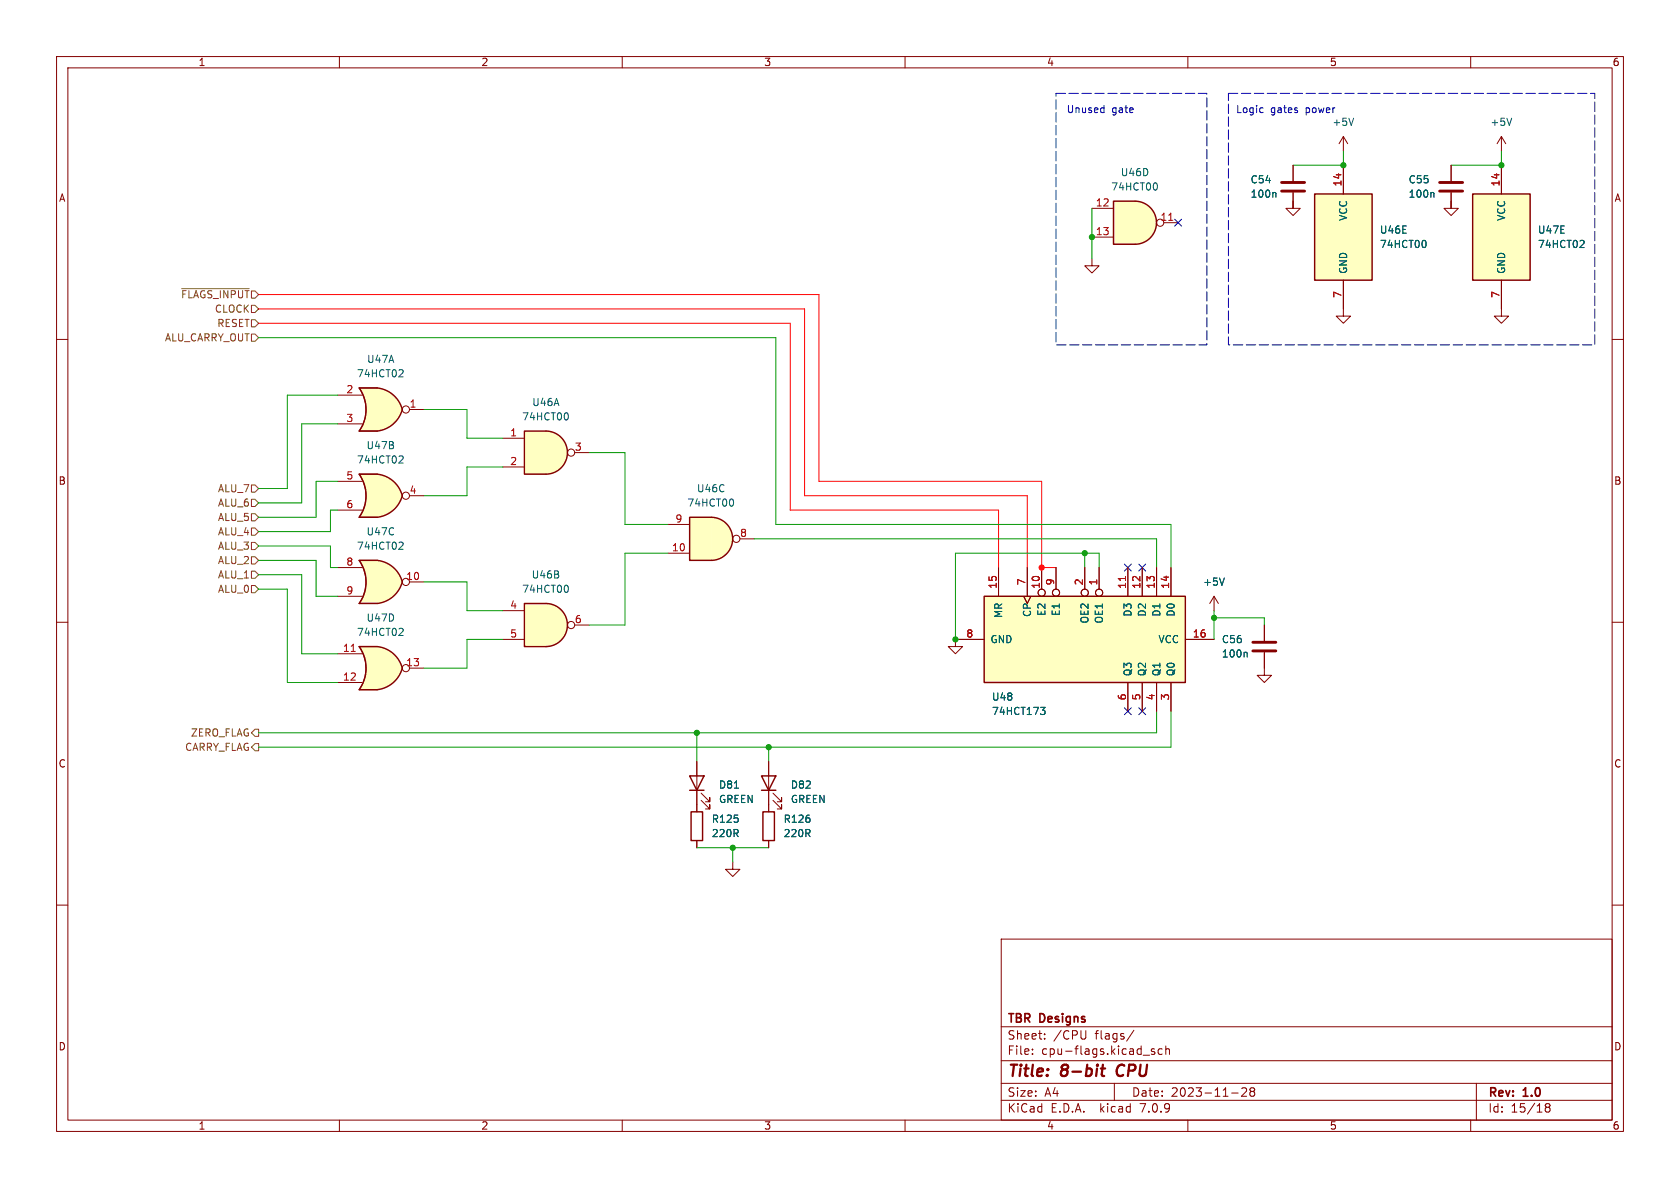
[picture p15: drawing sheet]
<svg xmlns="http://www.w3.org/2000/svg" width="297mm" height="210mm" viewBox="0 0 297 210" stroke-linecap="round" stroke-linejoin="round" font-family="sans-serif">
<defs><g id="words">
<g font-size="2.8" fill="#840000">
<text x="178" y="190.9">Title:</text>
<text x="187.7" y="190.9">8-bit</text>
<text x="198.3" y="190.9">CPU</text>
</g>
<g font-size="2.1" fill="#840000">
<text x="178" y="184">Sheet:</text>
<text x="178" y="181.2">TBR</text>
<text x="183.9" y="181.2">Designs</text>
<text x="186.2" y="184">/CPU</text>
<text x="193.7" y="184">flags/</text>
<text x="178" y="186.7">File:</text>
<text x="184.1" y="186.7">cpu-flags.kicad_sch</text>
<text x="178" y="196.9">KiCad</text>
<text x="178" y="194.1">Size:</text>
<text x="184.7" y="194.1">A4</text>
<text x="185.7" y="196.9">E.D.A.</text>
<text x="194.6" y="196.9">kicad</text>
<text x="200" y="194.1">Date:</text>
<text x="201.8" y="196.9">7.0.9</text>
<text x="207" y="194.1">2023-11-28</text>
<text x="263" y="194.3">Rev:</text>
<text x="263" y="196.9">Id:</text>
<text x="267.1" y="196.9">15/18</text>
<text x="269.4" y="194.3">1.0</text>
</g>
<g font-size="1.8" fill="#840000">
<text x="35" y="11.9">1</text>
<text x="85" y="11.9">2</text>
<text x="135" y="11.9">3</text>
<text x="185" y="11.9">4</text>
<text x="235" y="11.9">5</text>
<text x="285" y="11.9">6</text>
<text x="10.3" y="35.9">A</text>
<text x="285.3" y="35.9">A</text>
<text x="10.3" y="85.9">B</text>
<text x="285.3" y="85.9">B</text>
<text x="10.3" y="135.9">C</text>
<text x="285.3" y="135.9">C</text>
<text x="10.3" y="185.9">D</text>
<text x="285.3" y="185.9">D</text>
<text x="35" y="199.9">1</text>
<text x="85" y="199.9">2</text>
<text x="135" y="199.9">3</text>
<text x="185" y="199.9">4</text>
<text x="235" y="199.9">5</text>
<text x="285" y="199.9">6</text>
</g>
<g font-size="1.8" fill="#0000c2">
<text x="188.5" y="20.1">Unused</text>
<text x="196.5" y="20.1">gate</text>
<text x="218.4" y="20.1">Logic</text>
<text x="224.6" y="20.1">gates</text>
<text x="230.9" y="20.1">power</text>
</g>
<g font-size="1.8" fill="#006464">
<text x="235.5" y="22.5">+5V</text>
<text x="263.4" y="22.5">+5V</text>
<text x="196.3" y="33.9">74HCT00</text>
<text x="198" y="31.3">U46D</text>
<text x="221" y="35.2">100n</text>
<text x="221" y="32.6">C54</text>
<text x="248.9" y="35.2">100n</text>
<text x="248.9" y="32.6">C55</text>
<text x="238.4" y="39.1" transform="rotate(-90 238.4 39.1)">VCC</text>
<text x="243.8" y="41.5">U46E</text>
<text x="266.3" y="39.1" transform="rotate(-90 266.3 39.1)">VCC</text>
<text x="271.8" y="41.5">U47E</text>
<text x="243.8" y="44">74HCT00</text>
<text x="271.8" y="44">74HCT02</text>
<text x="238.4" y="48.5" transform="rotate(-90 238.4 48.5)">GND</text>
<text x="266.3" y="48.5" transform="rotate(-90 266.3 48.5)">GND</text>
<text x="64.8" y="64.4">U47A</text>
<text x="63" y="66.9">74HCT02</text>
<text x="94" y="72">U46A</text>
<text x="92.2" y="74.5">74HCT00</text>
<text x="63" y="82.1">74HCT02</text>
<text x="64.7" y="79.6">U47B</text>
<text x="121.4" y="89.8">74HCT00</text>
<text x="123.1" y="87.2">U46C</text>
<text x="64.7" y="94.8">U47C</text>
<text x="63" y="97.4">74HCT02</text>
<text x="92.2" y="105">74HCT00</text>
<text x="93.9" y="102.5">U46B</text>
<text x="212.6" y="103.7">+5V</text>
<text x="63" y="112.6">74HCT02</text>
<text x="64.7" y="110.1">U47D</text>
<text x="175" y="113.9">GND</text>
<text x="177.4" y="109.4" transform="rotate(-90 177.4 109.4)">MR</text>
<text x="182.5" y="109.2" transform="rotate(-90 182.5 109.2)">CP</text>
<text x="185" y="109" transform="rotate(-90 185 109)">E2</text>
<text x="187.6" y="109" transform="rotate(-90 187.6 109)">E1</text>
<text x="192.6" y="110.3" transform="rotate(-90 192.6 110.3)">OE2</text>
<text x="195.2" y="110.3" transform="rotate(-90 195.2 110.3)">OE1</text>
<text x="200.3" y="109.1" transform="rotate(-90 200.3 109.1)">D3</text>
<text x="202.8" y="109.1" transform="rotate(-90 202.8 109.1)">D2</text>
<text x="204.7" y="113.9">VCC</text>
<text x="205.3" y="109.1" transform="rotate(-90 205.3 109.1)">D1</text>
<text x="207.9" y="109.1" transform="rotate(-90 207.9 109.1)">D0</text>
<text x="215.9" y="113.9">C56</text>
<text x="200.3" y="119.6" transform="rotate(-90 200.3 119.6)">Q3</text>
<text x="202.8" y="119.6" transform="rotate(-90 202.8 119.6)">Q2</text>
<text x="205.3" y="119.6" transform="rotate(-90 205.3 119.6)">Q1</text>
<text x="207.9" y="119.6" transform="rotate(-90 207.9 119.6)">Q0</text>
<text x="215.9" y="116.4">100n</text>
<text x="175.3" y="124.1">U48</text>
<text x="175.3" y="126.6">74HCT173</text>
<text x="127" y="142.2">GREEN</text>
<text x="127" y="139.6">D81</text>
<text x="139.7" y="142.2">GREEN</text>
<text x="139.7" y="139.6">D82</text>
<text x="125.7" y="145.6">R125</text>
<text x="125.7" y="148.2">220R</text>
<text x="138.4" y="145.6">R126</text>
<text x="138.4" y="148.2">220R</text>
</g>
<g font-size="1.8" fill="#a90000">
<text x="237.2" y="33.1" transform="rotate(-90 237.2 33.1)">14</text>
<text x="265.2" y="33.1" transform="rotate(-90 265.2 33.1)">14</text>
<text x="193.6" y="36.6">12</text>
<text x="193.6" y="41.7">13</text>
<text x="205.1" y="39.1">11</text>
<text x="237.2" y="52.8" transform="rotate(-90 237.2 52.8)">7</text>
<text x="265.2" y="52.8" transform="rotate(-90 265.2 52.8)">7</text>
<text x="61.1" y="69.6">2</text>
<text x="61.1" y="74.7">3</text>
<text x="72.3" y="72.1">1</text>
<text x="90.1" y="77.2">1</text>
<text x="90.1" y="82.3">2</text>
<text x="101.5" y="79.8">3</text>
<text x="61.1" y="84.8">5</text>
<text x="61.1" y="89.9">6</text>
<text x="72.3" y="87.4">4</text>
<text x="119.3" y="92.5">9</text>
<text x="130.7" y="95">8</text>
<text x="61.1" y="100.1">8</text>
<text x="118.7" y="97.5">10</text>
<text x="61.1" y="105.2">9</text>
<text x="71.7" y="102.6">10</text>
<text x="90.1" y="107.7">4</text>
<text x="176.3" y="104.2" transform="rotate(-90 176.3 104.2)">15</text>
<text x="181.4" y="103.6" transform="rotate(-90 181.4 103.6)">7</text>
<text x="183.9" y="104.2" transform="rotate(-90 183.9 104.2)">10</text>
<text x="186.4" y="103.6" transform="rotate(-90 186.4 103.6)">9</text>
<text x="191.5" y="103.6" transform="rotate(-90 191.5 103.6)">2</text>
<text x="194.1" y="103.6" transform="rotate(-90 194.1 103.6)">1</text>
<text x="199.1" y="104.2" transform="rotate(-90 199.1 104.2)">11</text>
<text x="201.7" y="104.2" transform="rotate(-90 201.7 104.2)">12</text>
<text x="204.2" y="104.2" transform="rotate(-90 204.2 104.2)">13</text>
<text x="206.8" y="104.2" transform="rotate(-90 206.8 104.2)">14</text>
<text x="90.1" y="112.8">5</text>
<text x="101.5" y="110.2">6</text>
<text x="170.7" y="112.8">8</text>
<text x="210.8" y="112.8">16</text>
<text x="60.5" y="115.3">11</text>
<text x="71.7" y="117.9">13</text>
<text x="60.5" y="120.4">12</text>
<text x="199.1" y="123.9" transform="rotate(-90 199.1 123.9)">6</text>
<text x="201.7" y="123.9" transform="rotate(-90 201.7 123.9)">5</text>
<text x="204.2" y="123.9" transform="rotate(-90 204.2 123.9)">4</text>
<text x="206.8" y="123.9" transform="rotate(-90 206.8 123.9)">3</text>
</g>
<g font-size="1.8" fill="#725600">
<text x="31.9" y="52.9">~{FLAGS_INPUT}</text>
<text x="37.9" y="55.5">CLOCK</text>
<text x="38.3" y="58">RESET</text>
<text x="29.1" y="60.6">ALU_CARRY_OUT</text>
<text x="38.4" y="89.8">ALU_6</text>
<text x="38.4" y="87.2">ALU_7</text>
<text x="38.4" y="94.8">ALU_4</text>
<text x="38.4" y="92.3">ALU_5</text>
<text x="38.4" y="99.9">ALU_2</text>
<text x="38.4" y="97.4">ALU_3</text>
<text x="38.4" y="102.5">ALU_1</text>
<text x="38.4" y="105">ALU_0</text>
<text x="33.7" y="130.4">ZERO_FLAG</text>
<text x="32.6" y="132.9">CARRY_FLAG</text>
</g>
</g></defs>
<g fill="none" stroke="#840000" stroke-width=".18">
<path d="M10 10h277v190h-277zM12 12h273v186h-273zM60 10v2M110 10v2M160 10v2M210 10v2M260 10v2M256.5 35.6v1.2h1.3l-1.3 1.3-1.2-1.3h1.2M10 60h2M285 60h2M10 110h2M285 110h2"/>
<path d="M123.2 134.6v8.9M135.9 134.6v8.9M10 160h2M123.2 148.6v1.3M124 141.5l1.5 1.5v-.8v.8h-.8M124 140.2l1.5 1.5v-.7v.7h-.8M135.9 148.6v1.3M136.7 141.5l1.5 1.5v-.8v.8h-.8M136.7 140.2l1.5 1.5v-.7v.7h-.8M285 160h2M177 166h108v32h-108zM60 198v2"/>
<path d="M110 198v2M160 198v2M177 194.5h108M177 191.5h108M177 187.5h108M177 181.5h108M182.5 186.3v.1M182.5 185.5v.1M184.7 183.6v.1M184.7 182.8v.1M192 182.2v1.2l-.3 .3M197 191.5v3"/>
<path d="M200.5 182.1l-1.3 2M202.1 186.5h1.1M204.1 185.5l-.4-.1-.2 .2 .1 .2 .5 .2v.3h-.6M205.5 185.5l-.5-.1-.3 .3v.4l.2 .2h.6M206.1 185.5l.2-.1 .4 .1v.9M206.1 184.9v1.5M210 198v2M217.7 193.2h1.2M219.5 192.4l.6-.1 .2 .1 .1 .3-.9 1.1h.9M221.2 192.9l-.2-.2 .2-.4 .5 .1 .1 .2-.3 .3M221.2 192.9l-.2 .3v.3l.2 .3 .5-.1 .1-.2-.1-.4-.2-.2M221.2 192.9h.3"/>
<path d="M260 198v2M261 191.5v6.5M273.5 195.7l-.3-.2 .3-.4h.2l.3 .3-.3 .3M273.5 195.7l-.3 .3v.3l.3 .3h.2l.3-.3v-.4l-.3-.2M273.5 195.7h.2"/>
</g>
<path d="M194.6 188.9h.8M195 188.2l-.2 1.7v.2l.4 .1M197.7 188.5a1.27 1.27 0 0 0 0 1.6" fill="none" stroke="#840000" stroke-width=".4"/>
<path d="M121.9 137.2h2.6l-1.3 2.5zM121.9 139.7h2.6M134.6 137.2h2.6l-1.3 2.5zM134.6 139.7h2.6M122.2 143.5h2v5.1h-2zM134.9 143.5h2v5.1h-2z" fill="none" stroke="#840000" stroke-width=".25"/>
<path d="M129.8 139.3h.8" fill="none" stroke="#006464" stroke-width=".18"/>
<path d="M125.7 91.4a3.8 3.8 0 0 1 3.8 3.9 3.8 3.8 0 0 1-3.8 3.8z" fill="#ffffc2" stroke="#ffffc2" stroke-width=".18"/>
<path d="M121.9 91.4h3.8v7.7h-3.8z" fill="#ffffc2"/>
<path d="M121.9 91.4h3.8a3.8 3.8 0 0 1 3.8 3.9 3.8 3.8 0 0 1-3.8 3.8h-3.8z" fill="none" stroke="#840000" stroke-width=".25"/>
<g fill="none" stroke="#840000" stroke-width=".18">
<path d="M118.1 97.8h3.8M118.1 92.7h3.8M130.8 95.3h2.5"/>
<circle cx="130.2" cy="95.2" r=".63"/>
</g>
<path d="M129.5 88.3l.2 .4-.2 .7" fill="none" stroke="#006464" stroke-width=".18"/>
<path d="M66.1 116.8l5 1.3a5.2 5.2 0 0 1-4.4 3.8z" fill="#ffffc2" stroke="#ffffc2" stroke-width=".18"/>
<path d="M63.5 114.3h3.2M63.5 121.9h3.2" fill="none" stroke="#ffffc2" stroke-width=".18"/>
<path d="M63.5 114.3h3.2v7.6h-3.2a6.7 6.7 0 0 0 0-7.6z" fill="#ffffc2"/>
<g fill="#ffffc2" stroke="#ffffc2" stroke-width=".18">
<path d="M66.7 114.3a5.1 5.1 0 0 1 4.4 3.8l-5 1.3z"/>
<path d="M66.1 86.3l5 1.3a5.2 5.2 0 0 1-4.4 3.8z"/>
</g>
<path d="M63.5 114.3h3.2a5.1 5.1 0 0 1 4.4 3.8 5.2 5.2 0 0 1-4.4 3.8h-3.2a6.6 6.6 0 0 0 0-7.6z" fill="none" stroke="#840000" stroke-width=".25"/>
<g fill="none" stroke="#840000" stroke-width=".18">
<path d="M59.7 115.6h4.3M66.7 114.3h-3.2a6.6 6.6 0 0 1 0 7.6h3.2M72.4 118.1h2.5M59.7 120.7h4.3"/>
<circle cx="71.8" cy="118.1" r=".63"/>
</g>
<path d="M62.1 115.2h.7" fill="none" stroke="#a90000" stroke-width=".18"/>
<path d="M71 111.1l.3 .2-.1 .3-.7 .7h.8" fill="none" stroke="#006464" stroke-width=".18"/>
<path d="M63.5 91.4h3.2M63.5 83.8h3.2" fill="none" stroke="#ffffc2" stroke-width=".18"/>
<path d="M63.5 83.8h3.2v7.6h-3.2a6.7 6.7 0 0 0 0-7.6z" fill="#ffffc2"/>
<g fill="#ffffc2" stroke="#ffffc2" stroke-width=".18">
<path d="M66.7 83.8a5.1 5.1 0 0 1 4.4 3.8l-5 1.3z"/>
<path d="M96.5 76.2a3.8 3.8 0 0 1 3.8 3.8 3.8 3.8 0 0 1-3.8 3.8z"/>
</g>
<path d="M63.5 83.8h3.2a5.1 5.1 0 0 1 4.4 3.8 5.2 5.2 0 0 1-4.4 3.8h-3.2a6.6 6.6 0 0 0 0-7.6z" fill="none" stroke="#840000" stroke-width=".25"/>
<g fill="none" stroke="#840000" stroke-width=".18">
<path d="M59.7 85.1h4.3M59.7 90.2h4.3M66.7 83.8h-3.2a6.6 6.6 0 0 1 0 7.6h3.2M72.4 87.6h2.5"/>
<circle cx="71.8" cy="87.6" r=".63"/>
</g>
<path d="M71 80.6l.3 .2-.1 .3-.7 .8h.8" fill="none" stroke="#006464" stroke-width=".18"/>
<path d="M92.7 76.2h3.8v7.6h-3.8z" fill="#ffffc2"/>
<path d="M92.7 76.2h3.8a3.8 3.8 0 0 1 3.8 3.8 3.8 3.8 0 0 1-3.8 3.8h-3.8z" fill="none" stroke="#840000" stroke-width=".25"/>
<g fill="none" stroke="#840000" stroke-width=".18">
<path d="M88.9 77.5h3.8M88.9 82.6h3.8M101.6 80h2.5"/>
<circle cx="101" cy="80" r=".63"/>
</g>
<path d="M100.3 73l.2 .5-.2 .7" fill="none" stroke="#006464" stroke-width=".18"/>
<path d="M66.1 71l5 1.4a5.2 5.2 0 0 1-4.4 3.8z" fill="#ffffc2" stroke="#ffffc2" stroke-width=".18"/>
<path d="M63.5 76.2h3.2M63.5 68.6h3.2" fill="none" stroke="#ffffc2" stroke-width=".18"/>
<path d="M63.5 68.6h3.2v7.6h-3.2a6.7 6.7 0 0 0 0-7.6z" fill="#ffffc2"/>
<g fill="#ffffc2" stroke="#ffffc2" stroke-width=".18">
<path d="M66.7 68.6a5.1 5.1 0 0 1 4.4 3.8l-5 1.3z"/>
<path d="M66.1 101.5l5 1.4a5.2 5.2 0 0 1-4.4 3.8z"/>
</g>
<path d="M63.5 68.6h3.2a5.1 5.1 0 0 1 4.4 3.8 5.2 5.2 0 0 1-4.4 3.8h-3.2a6.6 6.6 0 0 0 0-7.6z" fill="none" stroke="#840000" stroke-width=".25"/>
<g fill="none" stroke="#840000" stroke-width=".18">
<path d="M59.7 69.9h4.3M59.7 74.9h4.3M66.7 68.6h-3.2a6.6 6.6 0 0 1 0 7.6h3.2M72.4 72.4h2.5"/>
<circle cx="71.8" cy="72.4" r=".63"/>
</g>
<path d="M71 65.3l.3 .3-.1 .3-.7 .7h.8" fill="none" stroke="#006464" stroke-width=".18"/>
<path d="M63.5 99.1h3.2M63.5 106.7h3.2" fill="none" stroke="#ffffc2" stroke-width=".18"/>
<path d="M63.5 99.1h3.2v7.6h-3.2a6.7 6.7 0 0 0 0-7.6z" fill="#ffffc2"/>
<g fill="#ffffc2" stroke="#ffffc2" stroke-width=".18">
<path d="M66.7 99.1a5.1 5.1 0 0 1 4.4 3.8l-5 1.3z"/>
<path d="M96.5 106.7a3.8 3.8 0 0 1 3.8 3.8 3.8 3.8 0 0 1-3.8 3.8z"/>
</g>
<path d="M63.5 99.1h3.2a5.1 5.1 0 0 1 4.4 3.8 5.2 5.2 0 0 1-4.4 3.8h-3.2a6.6 6.6 0 0 0 0-7.6z" fill="none" stroke="#840000" stroke-width=".25"/>
<g fill="none" stroke="#840000" stroke-width=".18">
<path d="M66.7 99.1h-3.2a6.6 6.6 0 0 1 0 7.6h3.2M59.7 100.3h4.3M59.7 105.4h4.3M72.4 102.9h2.5"/>
<circle cx="71.8" cy="102.9" r=".63"/>
</g>
<path d="M71 95.8l.3 .3-.1 .3-.7 .7h.8" fill="none" stroke="#006464" stroke-width=".18"/>
<path d="M92.7 106.7h3.8v7.6h-3.8z" fill="#ffffc2"/>
<path d="M92.7 106.7h3.8a3.8 3.8 0 0 1 3.8 3.8 3.8 3.8 0 0 1-3.8 3.8h-3.8z" fill="none" stroke="#840000" stroke-width=".25"/>
<g fill="none" stroke="#840000" stroke-width=".18">
<path d="M88.9 108h3.8M88.9 113h3.8M101.6 110.5h2.5"/>
<circle cx="101" cy="110.5" r=".63"/>
</g>
<path d="M100.3 103.5l.2 .4-.2 .8" fill="none" stroke="#006464" stroke-width=".18"/>
<path d="M200.7 35.6a3.8 3.8 0 0 1 3.8 3.8 3.8 3.8 0 0 1-3.8 3.8z" fill="#ffffc2" stroke="#ffffc2" stroke-width=".18"/>
<path d="M196.8 35.6h3.9v7.6h-3.9z" fill="#ffffc2"/>
<path d="M196.8 35.6h3.9a3.8 3.8 0 0 1 3.8 3.8 3.8 3.8 0 0 1-3.8 3.8h-3.9zM232.4 34.3h10.2v15.2h-10.2zM260.3 34.3h10.2v15.2h-10.2zM174 105.4h35.5v15.3h-35.5z" fill="none" stroke="#840000" stroke-width=".25"/>
<g fill="none" stroke="#840000" stroke-width=".18">
<path d="M193 36.8h3.8M205.7 39.4h2.6M228.6 34v2.8h-1.3l1.3 1.3 1.3-1.3h-1.3v-1.2M228.6 29.2v2.8M237.5 24.1l-.8 1.3M237.5 24.1v2.6M237.5 29.2v5.1M237.5 24.1l.8 1.3M256.5 29.2v2.8M256.5 34v2.8M265.4 24.1v2.6M265.4 29.2v5.1"/>
<path d="M265.4 24.1l-.7 1.3M265.4 24.1l.8 1.3M193 45.7v1.3h1.3l-1.3 1.3-1.2-1.3h1.2M193 41.9h3.8M237.5 49.5v6.4h1.3l-1.3 1.3-1.3-1.3h1.3M265.4 49.5v6.4h1.3l-1.3 1.3-1.2-1.3h1.2M174 113h-5.1v1.3h1.3l-1.3 1.3-1.3-1.3h1.3M176.5 100.3v5.1M181 105.4l.6 1.3 .6-1.3M181.6 100.3v5.1M184.1 100.3v3.8M186.7 100.3v3.8"/>
<path d="M191.8 100.3v3.8M194.3 100.3v3.8M199.4 100.3v5.1M201.9 100.3v5.1M204.5 100.3v5.1M207 100.3v5.1M209.5 113h5.1M214.6 105.4l-.7 1.3M214.6 105.4v2.6M214.6 105.4l.8 1.3M223.5 115.3v4.1h1.3l-1.3 1.3-1.3-1.3h1.3M223.5 110.5v2.8"/>
<path d="M123.2 134.6v2.6M123.2 139.7v3.8M135.9 134.6v2.6M135.9 139.7v3.8M199.4 120.7v5M201.9 120.7v5M204.5 120.7v5M207 120.7v5M123.2 148.6v1.3M129.5 152.4v1.3h1.3l-1.3 1.2-1.2-1.2h1.2M135.9 148.6v1.3"/>
<circle cx="205.1" cy="39.4" r=".63"/>
<circle cx="184.1" cy="104.8" r=".63"/>
<circle cx="186.7" cy="104.8" r=".63"/>
<circle cx="191.8" cy="104.8" r=".63"/>
<circle cx="194.3" cy="104.8" r=".63"/>
</g>
<path d="M206.6 39h.7M199 101.9v.7" fill="none" stroke="#a90000" stroke-width=".18"/>
<path d="M204.4 32.4l.2 .4-.2 .7M225.4 34l.2 .2v.7M239.3 20.9l-.4 1.3M253.3 34l.2 .2v.7M267.2 20.9l-.4 1.3M251.9 42.6l.2 .4-.2 .7M279.8 42.5l.3 .2-.1 .3-.7 .8h.8M216.4 102.2l-.4 1.2M220.3 115.3l.2 .2v.6M129.8 139.3h.8M184 125h.7l-.4 .5 .4 .1v.5l-.2 .2h-.4" fill="none" stroke="#006464" stroke-width=".18"/>
<path d="M226.6 33.8h4M226.6 32.3h4M254.5 33.8h4.1M254.5 32.3h4.1M221.5 115.1h4.1M221.5 113.5h4.1" fill="none" stroke="#840000" stroke-width=".51"/>
<g fill="#ffffc2" stroke="#ffffc2" stroke-width=".18">
<path d="M260.3 34.3h10.2v15.2h-10.2z"/>
<path d="M232.4 34.3h10.2v15.2h-10.2z"/>
<path d="M174 105.4h35.5v15.3h-35.5z"/>
</g>
<g fill="none" stroke="#725600" stroke-width=".18">
<path d="M32.1 51h11.9M44.4 56.5h.7l.6 .7-.6 .6h-.7zM44.4 54h.7l.6 .6-.6 .6h-.7zM44.4 59.1h.7l.6 .6-.6 .6h-.7zM44.4 98.4h.7l.6 .7-.6 .6h-.7zM44.4 93.3h.7l.6 .7-.6 .6h-.7zM44.4 95.9h.7l.6 .6-.6 .7h-.7zM44.4 88.3h.7l.6 .6-.6 .6h-.7zM44.4 90.8h.7l.6 .6-.6 .7h-.7zM44.4 85.7h.7l.6 .7-.6 .6h-.7zM44.4 101h.7l.6 .6-.6 .6h-.7zM44.4 103.5h.7l.6 .6-.6 .7h-.7z"/>
<path d="M44.4 129.5l.7-.6h.6v1.3h-.6zM45.1 131.4h.6v1.3h-.6l-.7-.6z"/>
</g>
<path d="M195.1 19.1h.1M195.2 18.6v1.3M195.2 19.8l-.1 .1M223.2 19.1h.1M223.3 19.8l-.1 .1" fill="none" stroke="#0000c2" stroke-width=".18"/>
<path d="M186.7 16.5h26.7v44.5h-26.7v-44.5M217.2 16.5h64.7v44.5h-64.7v-44.5" fill="none" stroke="#0000c2" stroke-width=".18" stroke-dasharray="1.7 .6"/>
<g fill="none" stroke="#009600" stroke-width=".18">
<path d="M193 36.8v8.9M228.6 35.6v1.2M237.5 26.7v2.5h-8.9M256.5 35.6v1.2M265.4 26.7v2.5h-8.9M45.7 59.7h91.5v33h69.8v7.6M59.7 69.9h-8.9v16.5h-5.1M59.7 74.9h-6.4v14h-7.6M74.9 72.4h7.6v5.1h6.4M45.7 96.5h12.7v3.8h1.3M45.7 99.1h10.2v6.3h3.8M59.7 90.2h-1.3v3.8h-12.7"/>
<path d="M59.7 85.1h-3.8v6.3h-10.2M88.9 82.6h-6.4v5h-7.6M104.1 80h6.4v12.7h7.6M118.1 97.8h-7.6v12.7h-6.4M133.3 95.3h71.2v5M191.8 97.8v2.5M45.7 104.1h5.1v16.6h8.9M45.7 101.6h7.6v14h6.4M74.9 102.9h7.6v5.1h6.4M88.9 113h-6.4v5.1h-7.6M194.3 100.3v-2.5h-25.4v15.2M214.6 108v5"/>
<path d="M214.6 109.2h8.9v1.3M123.2 129.5v5.1M135.9 132.1v2.5M204.5 125.7v3.8h-158.8M207 125.7v6.4h-161.3M123.2 149.9h12.7M129.5 149.9v2.5"/>
</g>
<path d="M45.7 52.1h99.1v33h39.3v15.2h2.6M45.7 57.2h94v33h36.8v10.1M45.7 54.6h96.5v33h39.4v12.7" fill="none" stroke="#f00" stroke-width=".18"/>
<path d="M207.7 38.8l1.2 1.2M208.9 38.8l-1.2 1.2M198.8 99.7l1.2 1.2M200 99.7l-1.2 1.2M201.3 99.7l1.2 1.2M202.5 99.7l-1.2 1.2M198.8 125.1l1.2 1.2M200 125.1l-1.2 1.2M201.3 125.1l1.2 1.2M202.5 125.1l-1.2 1.2" fill="none" stroke="#000084" stroke-width=".18"/>
<circle cx="184.1" cy="100.3" r=".46" fill="#f00" stroke="#f00" stroke-width=".18"/>
<g fill="#009600" stroke="#009600" stroke-width=".18">
<circle cx="191.8" cy="97.8" r=".46"/>
<circle cx="135.9" cy="132.1" r=".46"/>
<circle cx="123.2" cy="129.5" r=".46"/>
<circle cx="168.9" cy="113" r=".46"/>
<circle cx="129.5" cy="149.9" r=".46"/>
<circle cx="265.4" cy="29.2" r=".46"/>
<circle cx="193" cy="41.9" r=".46"/>
<circle cx="214.6" cy="109.2" r=".46"/>
<circle cx="237.5" cy="29.2" r=".46"/>
</g>
<use href="#words"/>
</svg>
